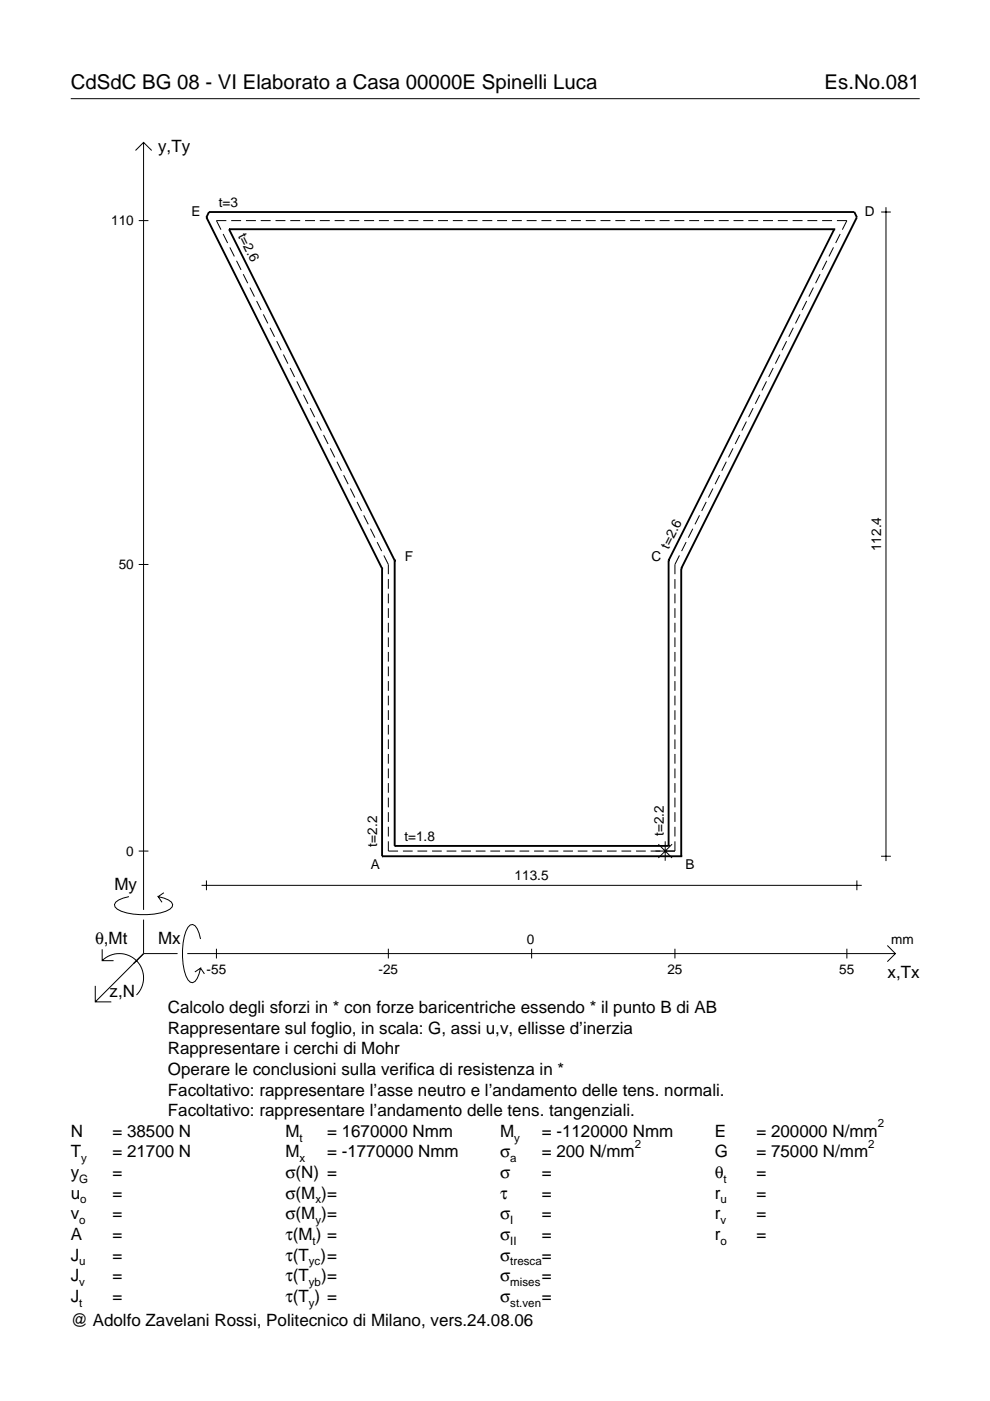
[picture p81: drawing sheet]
<svg xmlns="http://www.w3.org/2000/svg" width="210mm" height="297mm" viewBox="0 0 210 297" stroke-linecap="round" stroke-linejoin="round" font-family="sans-serif">
<defs><g id="words">
<g font-size="4.3">
<text x="15" y="18.9">CdSdC BG 08 - VI Elaborato a Casa 00000E Spinelli Luca</text>
<text x="174.8" y="18.9">Es.No.081</text>
</g>
<g font-size="3.6">
<text x="33.5" y="32.3">y,Ty</text>
<text x="24.3" y="188.8">My</text>
<text x="20.1" y="200.1">θ,Mt</text>
<text x="33.5" y="200.1">Mx</text>
<text x="188.2" y="207.3">x,Tx</text>
<text x="23.2" y="211.4">z,N</text>
<text x="35.6" y="214.8">Calcolo degli sforzi in * con forze baricentriche essendo * il punto B di AB</text>
<text x="35.6" y="219.2">Rappresentare sul foglio, in scala: G, assi u,v, ellisse d’inerzia</text>
<text x="35.6" y="223.5">Rappresentare i cerchi di Mohr</text>
<text x="35.6" y="227.9">Operare le conclusioni sulla verifica di resistenza in *</text>
<text x="35.6" y="232.3">Facoltativo: rappresentare l’asse neutro e l’andamento delle tens. normali.</text>
<text x="35.6" y="236.7">Facoltativo: rappresentare l’andamento delle tens. tangenziali.</text>
<text x="15" y="241">N</text>
<text x="15" y="245.4">T</text>
<text x="23.8" y="245.4">= 21700 N</text>
<text x="23.8" y="241">= 38500 N</text>
<text x="60.5" y="245.4">M</text>
<text x="60.5" y="241">M</text>
<text x="69.3" y="241">= 1670000 Nmm</text>
<text x="69.3" y="245.4">= -1770000 Nmm</text>
<text x="106" y="241">M</text>
<text x="106" y="245.4">σ</text>
<text x="114.9" y="241">= -1120000 Nmm</text>
<text x="114.9" y="245.4">= 200 N/mm</text>
<text x="151.5" y="241">E</text>
<text x="151.5" y="245.4">G</text>
<text x="160.4" y="241">= 200000 N/mm</text>
<text x="160.4" y="245.4">= 75000 N/mm</text>
<text x="15" y="249.8">y</text>
<text x="23.8" y="249.8">=</text>
<text x="60.5" y="249.8">σ(N) =</text>
<text x="106" y="249.8">σ</text>
<text x="114.9" y="249.8">=</text>
<text x="151.5" y="249.8">θ</text>
<text x="160.4" y="249.8">=</text>
<text x="15" y="254.2">u</text>
<text x="23.8" y="254.2">=</text>
<text x="60.5" y="254.2">σ(M )=</text>
<text x="106" y="254.2">τ</text>
<text x="114.9" y="254.2">=</text>
<text x="151.5" y="254.2">r</text>
<text x="160.4" y="254.2">=</text>
<text x="15" y="258.5">v</text>
<text x="15" y="262.9">A</text>
<text x="23.8" y="262.9">=</text>
<text x="23.8" y="258.5">=</text>
<text x="60.5" y="258.5">σ(M )=</text>
<text x="60.5" y="262.9">τ(M ) =</text>
<text x="106" y="262.9">σ</text>
<text x="106" y="258.5">σ</text>
<text x="114.9" y="258.5">=</text>
<text x="114.9" y="262.9">=</text>
<text x="151.5" y="258.5">r</text>
<text x="151.5" y="262.9">r</text>
<text x="160.4" y="258.5">=</text>
<text x="160.4" y="262.9">=</text>
<text x="15" y="267.3">J</text>
<text x="23.8" y="267.3">=</text>
<text x="60.5" y="267.3">τ(T )=</text>
<text x="106" y="267.3">σ</text>
<text x="114.9" y="267.3">=</text>
<text x="15" y="271.7">J</text>
<text x="23.8" y="271.7">=</text>
<text x="60.5" y="271.7">τ(T</text>
<text x="68.1" y="271.7">)=</text>
<text x="106" y="271.7">σ</text>
<text x="114.9" y="271.7">=</text>
<text x="15" y="281.2">@ Adolfo Zavelani Rossi, Politecnico di Milano, vers.24.08.06</text>
<text x="15" y="276">J</text>
<text x="23.8" y="276">=</text>
<text x="60.5" y="276">τ(T ) =</text>
<text x="106" y="276">σ</text>
<text x="114.9" y="276">=</text>
</g>
<g font-size="2.9">
<text x="23.6" y="47.8">110</text>
<text x="40.6" y="45.8">E</text>
<text x="46.4" y="43.9">t=3</text>
<text x="183.3" y="45.8">D</text>
<text x="50.4" y="50" transform="rotate(63 50.4 50)">t=2.6</text>
<text x="85.8" y="118.8">F</text>
<text x="138.1" y="118.8">C</text>
<text x="141.8" y="116.5" transform="rotate(-63 141.8 116.5)">t=2.6</text>
<text x="186.8" y="116.8" transform="rotate(-90 186.8 116.8)">112.4</text>
<text x="25.2" y="120.7">50</text>
<text x="80" y="179.5" transform="rotate(-90 80 179.5)">t=2.2</text>
<text x="85.7" y="178.3">t=1.8</text>
<text x="140.7" y="177.3" transform="rotate(-90 140.7 177.3)">t=2.2</text>
<text x="26.8" y="181.4">0</text>
<text x="78.6" y="184.3">A</text>
<text x="145.3" y="184.3">B</text>
<text x="109.1" y="186.7">113.5</text>
<text x="111.7" y="200.1">0</text>
<text x="189" y="200.1">mm</text>
<text x="43.8" y="206.6">-55</text>
<text x="80.3" y="206.6">-25</text>
<text x="141.5" y="206.6">25</text>
<text x="178" y="206.6">55</text>
</g>
<g font-size="2.4">
<text x="186.1" y="239">2</text>
<text x="63.5" y="242">t</text>
<text x="109" y="242">y</text>
<text x="134.6" y="243.4">2</text>
<text x="184.1" y="243.4">2</text>
<text x="16.8" y="250.8">G</text>
<text x="17.2" y="246.4">y</text>
<text x="63.5" y="246.4">x</text>
<text x="108.2" y="246.4">a</text>
<text x="153.4" y="250.8">t</text>
<text x="17" y="255.2">o</text>
<text x="66.9" y="255.2">x</text>
<text x="152.7" y="255.2">u</text>
<text x="16.8" y="259.5">o</text>
<text x="66.3" y="263.9">t</text>
<text x="66.9" y="259.5">y</text>
<text x="108.2" y="259.5">I</text>
<text x="108.2" y="263.9">II</text>
<text x="152.7" y="259.5">v</text>
<text x="152.7" y="263.9">o</text>
<text x="16.8" y="268.3">u</text>
<text x="65.5" y="268.3">yc</text>
<text x="108.2" y="268.3">tresca</text>
<text x="16.8" y="272.7">v</text>
<text x="65.5" y="272.7">yb</text>
<text x="108.2" y="272.7">mises</text>
<text x="16.8" y="277">t</text>
<text x="65.5" y="277">y</text>
<text x="108.2" y="277">st.ven</text>
</g>
</g></defs>
<g fill="none" stroke="#000" stroke-width=".21">
<path d="M15 20.9h180M28.7 31.9l1.7-1.7 1.8 1.7M30.4 30.2v162.7M29.4 46.8h2.1M47.3 49.6l1 1.9M48 46.8h-2.1l.9 1.9M48.7 52.5l1 1.9M49 46.8h2.1M50.1 55.3l1 1.9M51.6 58.1l.9 2M52.1 46.8h2.2M55.3 46.8h2.1"/>
<path d="M58.4 46.8h2.1M61.5 46.8h2.1M64.7 46.8h2.1M67.8 46.8h2.1M70.9 46.8h2.1M74.1 46.8h2.1M77.2 46.8h2.1M80.3 46.8h2.1M83.5 46.8h2.1M86.6 46.8h2.1M89.7 46.8h2.1M92.9 46.8h2.1"/>
<path d="M96 46.8h2.1M99.1 46.8h2.1M102.3 46.8h2.1M105.4 46.8h2.1M108.5 46.8h2.1M111.7 46.8h2.1M114.8 46.8h2.1M117.9 46.8h2.1M121.1 46.8h2.1M124.2 46.8h2.1M127.3 46.8h2.1M130.5 46.8h2.1"/>
<path d="M133.6 46.8h2.1M136.7 46.8h2.1M139.9 46.8h2.1M143 46.8h2.1M146.1 46.8h2.1M149.3 46.8h2.1M152.4 46.8h2.1M155.5 46.8h2.1M158.7 46.8h2.1M161.8 46.8h2.1M164.9 46.8h2.1M168.1 46.8h2.1"/>
<path d="M171.2 46.8h2.1M173.9 58.1l-1 2M174.3 46.8h2.1M175.3 55.3l-1 1.9M176.7 52.5l-.9 1.9M177.4 46.8h2.2l-1 1.9M178.1 49.6l-.9 1.9M186.8 45h2.1M187.8 43.9v138.7M53 61l.9 1.9M54.4 63.8l1 1.9M55.8 66.7l1 1.9"/>
<path d="M57.2 69.5l1 1.9M58.7 72.3l.9 2M60.1 75.2l.9 1.9M61.5 78l1 1.9M163.9 78l-.9 1.9M165.4 75.2l-1 1.9M166.8 72.3l-1 2M168.2 69.5l-1 1.9M169.6 66.7l-.9 1.9M171 63.8l-.9 1.9M172.5 61l-1 1.9M62.9 80.9l1 1.9"/>
<path d="M64.3 83.7l1 1.9M65.8 86.5l.9 2M67.2 89.4l.9 1.9M68.6 92.2l1 1.9M70 95.1l1 1.9M71.4 97.9l1 1.9M154 97.9l-1 1.9M155.4 95.1l-.9 1.9M156.8 92.2l-.9 1.9M158.3 89.4l-1 1.9M159.7 86.5l-1 2M161.1 83.7l-1 1.9"/>
<path d="M162.5 80.9l-.9 1.9M29.4 119.7h2.1M72.9 100.7l.9 2M74.3 103.6l.9 1.9M75.7 106.4l1 1.9M77.1 109.3l1 1.9M78.5 112.1l1 1.9M80 114.9l.9 1.9M81.4 117.8l.9 1.9v2M144.1 117.8l-1 1.9v2M145.5 114.9l-1 1.9M146.9 112.1l-1 1.9"/>
<path d="M148.3 109.3l-.9 1.9M149.7 106.4l-.9 1.9M151.2 103.6l-1 1.9M152.6 100.7l-1 2M82.3 122.8v2M82.3 125.9v2M82.3 129v2M82.3 132v2.1M82.3 135.1v2.1M82.3 138.2v2.1M143.1 122.8v2M143.1 125.9v2"/>
<path d="M143.1 129v2M143.1 132v2.1M143.1 135.1v2.1M143.1 138.2v2.1M82.3 141.3v2.1M82.3 144.4v2.1M82.3 147.5v2.1M82.3 150.6v2M82.3 153.7v2M82.3 156.8v2M82.3 159.9v2M143.1 141.3v2.1"/>
<path d="M143.1 144.4v2.1M143.1 147.5v2.1M143.1 150.6v2M143.1 153.7v2M143.1 156.8v2M143.1 159.9v2M82.3 178.4v2h2.1M82.3 162.9v2.1M82.3 166v2.1M82.3 169.1v2.1M82.3 172.2v2.1M82.3 175.3v2.1"/>
<path d="M139.6 179l2.9 2.9M141 178.4v4.1M142.5 179l-2.9 2.9M143.1 178.4v2h-5.2M143.1 162.9v2.1M143.1 166v2.1M143.1 169.1v2.1M143.1 172.2v2.1M143.1 175.3v2.1M27.3 190.1a3.6 3.6 0 0 0-3 1.7l.1 .5a5.7 5.7 0 0 0 3.8 1.5 13.3 13.3 0 0 0 7.8-1l.5-.5 .1-.5a3.6 3.6 0 0 0-3.1-1.7l.8 1.2M29.4 180.4h2.1M30.4 195v7.2"/>
<path d="M34.7 189.3l-1.2 .8M42.5 199.1a3.6 3.6 0 0 0-1.7-3.1l-.5 .1a5.7 5.7 0 0 0-1.5 3.8 13.3 13.3 0 0 0 1 7.8l.5 .5 .5 .2a3.6 3.6 0 0 0 1.7-3.1l-1.2 .8M42.7 187.7h140M43.8 186.7v2M85.4 180.4h2.1M88.5 180.4h2.1M91.6 180.4h2.1M94.7 180.4h2.1M97.8 180.4h2M100.9 180.4h2M104 180.4h2M107.1 180.4h2"/>
<path d="M110.1 180.4h2.1M113.2 180.4h2.1M116.3 180.4h2.1M119.4 180.4h2.1M122.5 180.4h2.1M125.6 180.4h2M128.7 180.4h2M131.8 180.4h2M134.9 180.4h2M181.7 186.7v2M186.8 181.5h2.1M20.2 209v3.4h3.4"/>
<path d="M21.7 203.7a5.1 5.1 0 0 1 7.2 0 5.1 5.1 0 0 1 0 7.3M21.7 201.3v2.4h2.4M30.4 202.2l-10.2 10.2M30.4 202.2l-2 2M30.4 202.2h7.2M39.7 202.2h150.1M42.5 205.3l.8 1.2M45.9 201.2v2M82.3 201.2v2M112.7 201.2v2M143.1 201.2v2M179.6 201.2v2"/>
<path d="M188.1 200.5l1.7 1.7-1.7 1.7"/>
</g>
<g fill="none" stroke="#000" stroke-width=".4">
<path d="M48.6 48.6h.1M48.6 48.6h128.3M48.6 48.6l35.1 70.2M176.9 48.6h.1M176.9 48.6l-35.1 70.2M83.7 118.8h.1M83.7 118.8v60.6M141.8 118.8h.1M141.8 118.8v60.6M81 120.5h.1M81 120.5l-37.2-74.4 .5-1.1h136.8l.6 1.1-37.3 74.4M81 120.5v61"/>
<path d="M144.4 120.5h.1M144.4 120.5v61M83.7 179.4h.1M83.7 179.4h58.1M141.8 179.4h.1M81 181.5h.1M81 181.5h63.4M144.4 181.5h.1"/>
</g>
<use href="#words"/>
</svg>
